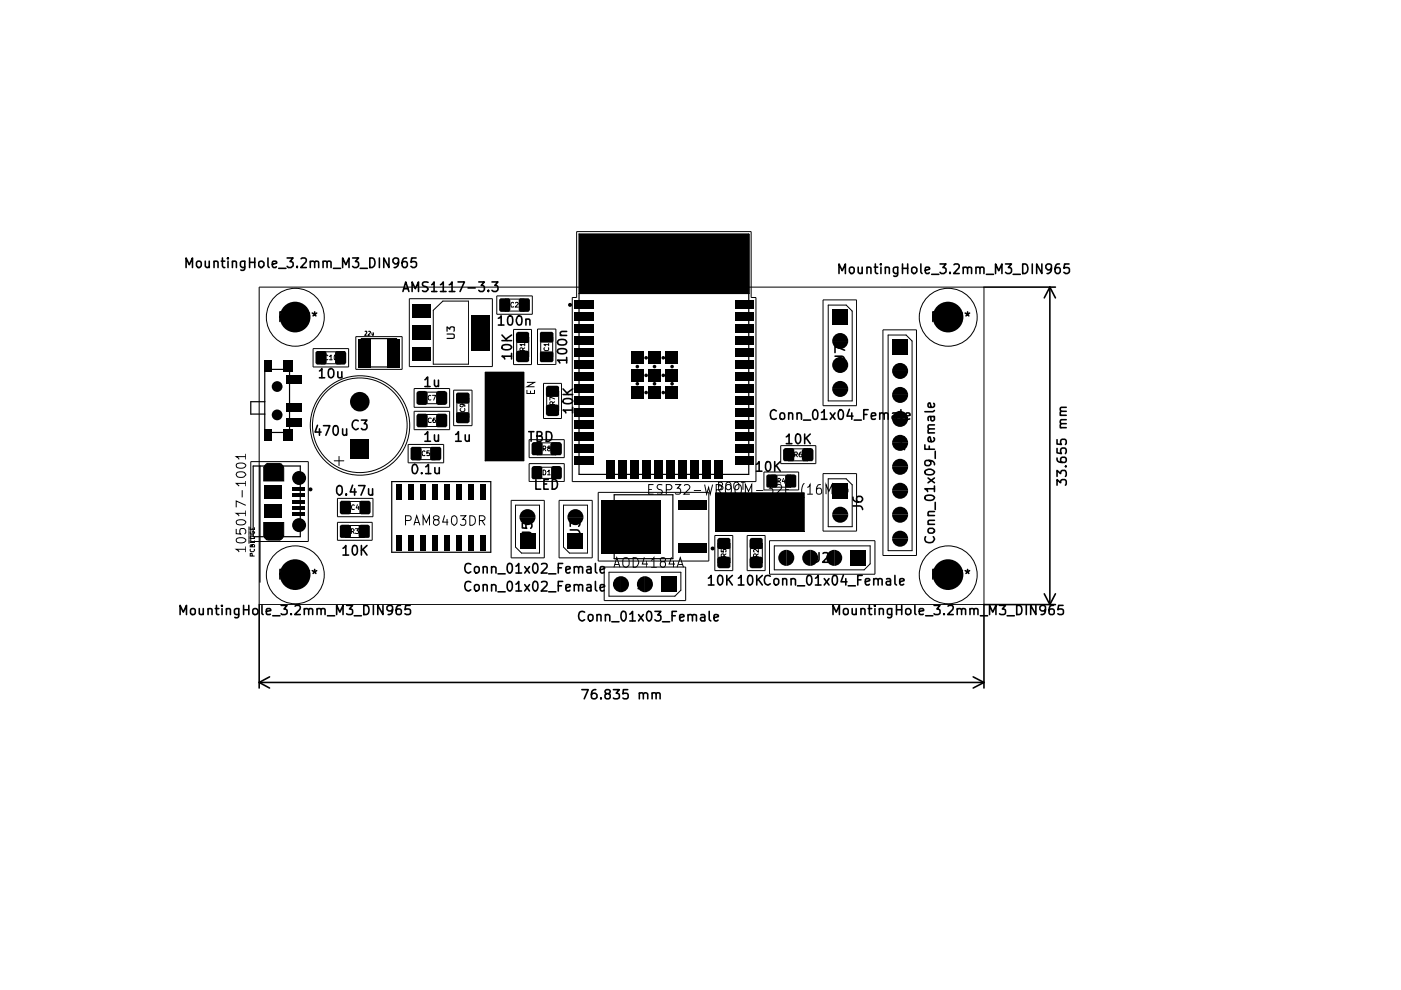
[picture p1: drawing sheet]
<svg xmlns="http://www.w3.org/2000/svg" width="297mm" height="210mm" viewBox="0 0 297 210" stroke-linecap="round" stroke-linejoin="round" font-family="sans-serif">
<g fill="none" stroke="#000" stroke-width=".21">
<path d="M122.3 49.1h37v14h1v39h-39v-39h1zM122.8 49.7h36v12.6h-36zM132 58.4l.9-2.8 .9 2.8M132.2 57.6h1.4M136.4 55.6v2.8l-1.7-2.8v2.8M137.3 55.6h1.6M138.1 55.6v2.8M139.8 56.9h1M141.2 55.6h-1.4v2.8h1.4M144 55.6v2.8l-1.6-2.8v2.8M146.9 55.6v2.8l-1.6-2.8v2.8M147.9 58.4l.9-2.8 .9 2.8"/>
<path d="M148.1 57.6h1.3M54.9 60.9h153.7v67.3h-153.7zM66.4 73.9h7.5v3.9h-7.5zM68.2 74.6h3.9v2.5h-3.9zM69.5 75.4l-.3-.1-.4 .4 .3 .6 .4-.1M69.8 75.6l.4-.3v1M69.8 76.3h.6M71 75.3l.4 .2-.1 .8h-.3l-.1-.2v-.6zM75.4 71.4h9.9v6.9h-9.9zM77.3 70.3h.5v.3l-.5 .5h.5M78.1 70.3h.4v.3l-.5 .5h.5M78.9 70.5l.1 .6 .2-.1"/>
<path d="M79.2 70.5v.6M86.8 63.3h17.6v14.4h-17.6zM91.9 65.8l2-2h5.4v13.4h-7.4zM102.9 78.9h8.2v18.8h-8.2zM105.3 62.7h7.6v3.9h-7.6zM107.1 63.4h4v2.6h-4zM108.9 64.3v-.1a.52 .52 0 0 0-.6 .3 .52 .52 0 0 0 .2 .6l.4-.1M108.9 69.8h3.8v7.5h-3.8zM109.3 64.3l.3-.2 .3 .3-.7 .7h.7M109.6 71.5h2.5v4.1h-2.5zM110.8 74.3v-.4l-.1-.2-.5 .2v.4h1.1M111.3 73.1h-1.1l.4 .2"/>
<path d="M111.3 73.7l-.5 .4M111.3 72.8v.5M114 69.8h3.9v7.5h-3.9zM114.6 71.5h2.6v4.1h-2.6zM115.5 73.7l-.2 .3 .3 .3h.6v-.6M116.3 73.1h-1l.4 .2M116.3 72.8v.5M174.5 63.6h7.1v22.4h-7.1zM175.6 64.7h3.8l1.3 1.3v19h-5.1zM187.2 69.9h7.1v47.9h-7.1zM188.3 71h3.8l1.3 1.3v44.5h-5.1zM50.2 98.4a1.29 1.29 0 0 1 1.9 .4 1.23 1.23 0 0 1-2 0z"/>
<path d="M52.1 96.8h-2l.5 .4 .1 .2M52.1 96.2v1.2M53.2 97.9h12.2v16.9h-12.2zM56.1 98.8l.6-.5h2.9l.6 .9v2.8h-4.3v-2.9zM70.9 97.7h2M71.9 96.8v1.9M86.5 94.2h7.6v3.9h-7.6zM87.8 82.4h7.5v4h-7.5zM87.8 87.2h7.5v3.9h-7.5zM88.3 94.9h4v2.6h-4zM89.6 83.1h4v2.5h-4zM89.6 87.9h4v2.5h-4z"/>
<path d="M90.1 95.8v-.1a.52 .52 0 0 0-.6 .3 .52 .52 0 0 0 .2 .6l.4-.1M91 95.6h-.5v.5l.5-.1 .1 .2-.1 .4-.5-.1M91.4 83.9a.45 .45 0 0 0-.6 .4 .45 .45 0 0 0 .6 .5M91.4 88.7l-.4-.1-.2 .5v.4h.6M91.7 83.8h.7l-.5 1M92.3 88.6h-.4l-.1 .5 .1 .5h.4l.1-.4-.2-.2-.4 .2M96.2 82.7h3.9v7.6h-3.9zM96.9 84.5h2.5v4h-2.5zM97.7 86.6a.42 .42 0 0 0 0 .6 .42 .42 0 0 0 .6 0l.3-.2-.1-.4M98 85.7l.2 .2v.2l-.2 .2-.4-.1-.1-.3 .3-.2 .8 .2v.3M103.5 82.3h7v11.9h-7zM111.7 82.7v.7h1.6v-.7"/>
<path d="M111.7 81.1h1.6l-1.6 .9h1.6M112.2 98.3h7.4v3.8h-7.4zM112.2 93.2h7.4v3.8h-7.4zM112.5 82.8v.6M113.9 93.9h4v2.5h-4zM113.9 99.1h4v1.7l-.6 .6h-3.4zM115.1 95.2l.6-.1v-.3l-.1-.2h-.5v1M115.1 99.7a.59 .59 0 0 1 .6 .3 .59 .59 0 0 1-.1 .7h-.5zM115.2 81.3h3.8v7.4h-3.8zM115.4 95.2l.3 .4M115.9 83h2.5v4h-2.5zM116.1 100l.3-.3v1"/>
<path d="M116.3 95l-.2-.2 .4-.2 .2 .3-.6 .3 .1 .4 .5-.1v-.3l-.2-.2M117.2 85.8v-.5l-.2-.1-.4 .1v.5h1M117.6 84.6l-1-.4v.6M117.6 85.2l-.4 .3M165.5 94.5h7.5v3.8h-7.5zM167.2 95.2h4v2.5h-4zM168.5 96.4h.5l.1-.3-.2-.3h-.4v1.1M168.7 96.4l.4 .5M169.9 95.8l-.4 .3-.1 .6 .2 .2 .4-.1-.1-.5h-.3l-.2 .1M50.1 112.1v1.1h.9l-.2-.3 .1-.7 .3-.1h.7l.2 .4v.4l-.2 .3M50.2 114.3l.6-.3a.96 .96 0 0 1 1.3 .7 1.38 1.38 0 0 1-2 0zM50.2 110.4a1.29 1.29 0 0 1 1.9 .4 1.23 1.23 0 0 1-2 0z"/>
<path d="M50.2 100.2l.6-.2a.89 .89 0 0 1 1.3 .7 1.14 1.14 0 0 1-1.1 .6 1.14 1.14 0 0 1-.9-.8zM51.4 103.9v1.6M52.1 116.5h-2l.5 .3 .1 .3M52.1 108.8h-2l.5 .4 .1 .2M52.1 107.1l-2-.9v1.4M52.1 102.5h-2l.6 .6M52.1 102v1.1M52.1 108.2v1.2M52.1 115.9v1.2M52.8 111.6v3.7M53 114.6v.4h1v-.4M53 113.8l.2-.1h.5l.3 .2v.3h-1z"/>
<path d="M53 112.7v.4l.2 .1h.5l.3-.2-.1-.3h-.3v.2M53 111.8v.5h1v-.5M53.1 116.4l-.1 .4 .2 .2h.5l.3-.4-.1-.2M53.5 117.9v-.5h-.5v.5h1M53.5 115.7l.1-.3 .4 .2v.4h-1v-.4l.4-.1 .1 .5M53.5 112v.3M53.5 114.8v.2M55.9 110.8h4.3v2.8a1.08 1.08 0 0 1-.9 .8l-2.5 .1-.7-.5-.2-.4zM71.5 105.7h7.6v3.9h-7.6zM71.5 110.7h7.4v3.9h-7.4zM73.2 111.4h4v2.6h-4zM73.3 106.3h4v2.6h-4z"/>
<path d="M74.5 112.7h.3l.3-.3-.3-.3h-.3v1M74.8 112.7l.3 .4M75.1 107.2v-.1a.52 .52 0 0 0-.6 .3 .52 .52 0 0 0 .2 .6l.4-.1M75.4 112.1h.6l-.3 .4h.2l.1 .2-.1 .4-.5-.1M75.8 107l-.3 .7h.6M76 107.4v.6M86 110.4l1-.1 .2-.3-.1-.5-.4-.2h-.7v2.1M87.8 111.4l.5-2.1 .7 2.1M87.9 110.8h1M89.7 111.4v-2.1l.7 1.5 .7-1.5v2.1M92.3 110.2l-.4-.3 .1-.4a.64 .64 0 0 1 .6-.2 .64 .64 0 0 1 .5 .6l-.4 .3a.61 .61 0 0 0-.8 .5 .61 .61 0 0 0 .7 .7 .61 .61 0 0 0 .5-.8l-.1-.2-.3-.2M94.3 109.3l-.4 1.4h1.1"/>
<path d="M94.8 110v1.4M95.9 109.5l.3-.2a1.08 1.08 0 0 1 .7 1.1 1.08 1.08 0 0 1-.7 1l-.1-.2a1.37 1.37 0 0 1-.2-1.7zM97.6 109.3h1.2l-.7 .8 .6 .2v.8l-.3 .3h-.6l-.2-.3M99.6 109.3a1.05 1.05 0 0 1 1.2 .8 1.05 1.05 0 0 1-.7 1.3h-.5zM101.6 110.4l1-.1 .2-.3v-.3l-.4-.4h-.8v2.1M102.2 110.4l.6 1M108.4 106.1h7v12.2h-7zM109.3 107.1h5.1v10.2h-3.8l-1.3-1.3zM116.1 100.7h.6M118.5 106.1h7.1v12.2h-7.1zM119.5 107.1h5v10.2h-3.8l-1.2-1.3zM126.8 104.4h23.5v14.6h-23.5z"/>
<path d="M130.3 119.7h1M132.1 118.5a.71 .71 0 0 1 .8-.3 .71 .71 0 0 1 .5 .7v.7a.68 .68 0 0 1-.7 .7 .68 .68 0 0 1-.7-.7zM134.2 118.2h.5a1.05 1.05 0 0 1 .7 1.3 1.05 1.05 0 0 1-1.2 .8zM136.6 118.2l-.4 1.4h1.2M137.1 118.9v1.4M137.5 103.8h.7M138 118.8l.6-.6v2.1M138.6 102.7h-1.1v2.1h1.1M140.3 119.1l-.3-.4 .1-.3 .2-.2 .6 .1 .2 .3-.1 .3-.9 .4a.72 .72 0 0 0 .2 1h.5a.67 .67 0 0 0 0-1.2M140.4 102.8l-.7-.1-.4 .6a.95 .95 0 0 0 1 .6l.1 .3-.1 .5h-1M141.3 103.8h.9a.55 .55 0 0 0 .3-.6 .55 .55 0 0 0-.5-.5h-.7v2.1M142.4 118.2l-.5 1.4h1.2"/>
<path d="M142.8 118.9v1.4M143.1 102.7h1.2l-.7 .8h.4a.73 .73 0 0 1 0 1.3h-.6l-.3-.2M143.8 119.7h.9M145.1 103l.1-.2a.73 .73 0 0 1 1.1 .4l-.1 .4-1.2 1.2h1.3M147.1 104h1.5M149.4 102.7l.4 2.1 .4-1.5 .4 1.5 .5-2.1M151.6 113.5h3.8v7.5h-3.8zM151.7 104.5h18.8v8.2h-18.8zM151.8 103.8h1a.55 .55 0 0 0 .2-.6 .55 .55 0 0 0-.4-.5h-.8v2.1M152.2 115.2h2.6v4.1h-2.6zM152.4 103l.6-.1 .2-.2-.1-.3-.2-.2h-.5v1.6h.6l.2-.1 .1-.4-.4-.3M152.4 103.8l.6 1"/>
<path d="M152.9 116.5v.5h.5v-.5l.5 .1-.1 .4M153.5 118v-.4l-.4-.2-.2 .2v.4h1M153.9 117.4l-.4 .4M154 102.5a.55 .55 0 0 1 .6-.3 .55 .55 0 0 1 .4 .5v.6a.55 .55 0 0 1-.6 .6 .55 .55 0 0 1-.5-.6zM154.1 102.8h.7a1.42 1.42 0 0 1-.2 2l-.5-.1a1.64 1.64 0 0 1 0-1.9zM155.1 105.2h12v6.9h-12zM155.9 103.1a.67 .67 0 0 1 .8-.4 .67 .67 0 0 1 .5 .7l-.1 1.1a.71 .71 0 0 1-.8 .3 .71 .71 0 0 1-.5-.7zM155.9 102.2a.6 .6 0 0 1 .8 .5v.6a.6 .6 0 0 1-.8 .5 1.04 1.04 0 0 1 0-1.6zM157.1 102.2h.9M157.5 102.2v1.6M158 104.8v-2.1l.7 1.5 .7-1.5v2.1M158.4 113.5h3.8v7.5h-3.8z"/>
<path d="M159.1 115.2h2.5v4.1h-2.5zM160.3 104h1.5M160.4 118v-.4l-.5-.2-.1 .2v.4h1M160.8 116.5v.6l-.6-.6-.4 .2v.2l.1 .1M160.8 117.4l-.4 .4M162 100.1h7.3v3.8h-7.3zM162.6 102.7h1.3l-.7 .8h.2a.73 .73 0 0 1 .4 1.1 .97 .97 0 0 1-1.2 0M163.2 114.6h22.3v7.2h-22.3zM163.7 100.8h3.9v2.5h-3.9zM164.2 115.7h20.3v3.8l-1.3 1.3h-19zM164.6 103l.3-.3h.5l.3 .6-1.2 1.5h1.2M164.9 102h.4l.2-.2-.2-.4h-.4v1"/>
<path d="M165.2 102l.3 .4M166.1 101.4l-.2 .7h.6M166.4 101.8v.6M166.6 103.8h.7M167.6 102.7h-1v2.1h1M167.9 104.9h1.6M170.6 102.5a2.24 2.24 0 0 0 0 3M171.2 103.3l.4-.2 .1-.4v2.1M171.2 104.8h1.1M174 102.7a.74 .74 0 0 0-.9 .9l.1 1 .2 .2 .6-.1a.8 .8 0 0 0-.1-1.2l-.6 .1-.2 .3M174.5 100.4h7.1v12.2h-7.1zM175.1 104.8v-2.1l.6 1.5 .7-1.5v2.1"/>
<path d="M175.6 101.5h3.8l1.3 1.3v8.9h-5.1zM177.3 103.8h.7l.3-.2 .1-.3-.1-.5-1-.1v2.1h.8a.54 .54 0 0 0 .4-.4 .54 .54 0 0 0-.1-.6h-.4M179.2 102.5a2.24 2.24 0 0 1 0 3M128.1 120.2h17.3v7.1h-17.3zM129.1 121.3h15.3v3.8l-1.3 1.3h-14zM130.2 120.3l.6-2.1 .6 2.1M138 120.3h1.2M143.6 120.3l.6-2.1 .7 2.1"/>
<circle cx="62.6" cy="67.3" r="6.1"/>
<circle cx="201" cy="67.3" r="6.1"/>
<circle cx="76.3" cy="90.2" r="10"/>
<circle cx="76.3" cy="90.2" r="10.5"/>
<circle cx="62.6" cy="121.9" r="6.1"/>
<circle cx="201" cy="121.9" r="6.1"/>
</g>
<g fill="none" stroke="#000" stroke-width=".34">
<path d="M39.5 56.7v-2l.6 1.4 .7-1.4v2M41.7 55.5l.6-.1 .4 .3v.6l-.4 .4h-.3l-.3-.4zM43.5 55.4l.1 1.2 .5 .1 .3-.2M44.4 55.4v1.3M45.4 55.5h.1a.52 .52 0 0 1 .7 .1v1.1M45.4 55.4v1.3M46.9 55.4h.8M47.2 54.7v1.7l.2 .3h.3M48.3 54.7l-.1 .1 .1 .1v-.2v.2M48.3 55.4v1.3M49.3 55.5l.2-.1 .5 .1 .1 1.2M49.3 55.4v1.3"/>
<path d="M51.9 55.4v1.6l-.3 .3-.5-.1M51.9 55.5h-.8l-.1 .2v.6a.58 .58 0 0 0 .9 .3M52.9 54.7v2M52.9 55.6h1.1M54 54.7v2M54.9 55.5h.1a.65 .65 0 0 1 1 .2v.6l-.5 .4h-.2l-.4-.4zM56.8 54.7v1.7l.3 .3M57.7 56l1-.2-.1-.3-.6-.1-.3 .2 .1 1 .2 .1h.4l.2-.1M59.1 56.9h1.5M60.9 54.7h1.2l-.6 .8 .6 .1v.7a1.03 1.03 0 0 1-1 .4l-.2-.2M63 56.5v.2M63.8 54.9l.3-.2h.5l.3 .2v.4l-1.1 1.4h1.1"/>
<path d="M65.8 55.5l.6-.1 .3 .2v1.1M65.8 55.4v1.3M66.7 55.6a.46 .46 0 0 1 .4-.3 .46 .46 0 0 1 .5 .3v1.1M68.5 55.5l.2-.1 .6 .1v1.2M68.5 55.4v1.3M69.3 55.6l.3-.2 .5 .1 .1 1.2M70.7 56.9h1.5M72.6 56.7v-2l.7 1.4 .7-1.4v2M74.8 54.7h1.2l-.6 .8a.52 .52 0 0 1 .6 .3v.5l-.4 .4h-.5l-.3-.2M76.4 56.9h1.5M78.4 54.7h.5a1.07 1.07 0 0 1 .6 1.2 1.07 1.07 0 0 1-1.1 .8zM80.4 54.7v2"/>
<path d="M82.5 54.7v2l-1.1-2v2M84.5 55.5a.67 .67 0 0 1-.8 .5l-.4-.5v-.5a.67 .67 0 0 1 1.2 0v.8a.87 .87 0 0 1-.9 .9M86.2 54.7h-.3a1.31 1.31 0 0 0-.6 1.8l.3 .2h.4l.4-.4v-.5l-.4-.3h-.4l-.3 .3M88.2 54.7h-.9l-.2 .9a.77 .77 0 0 1 1.2 .2v.5l-.4 .4h-.4l-.4-.2M90.8 59.9a.86 .86 0 0 0-1.2 .2 .46 .46 0 0 0 .4 .6l.5 .2 .3 .5-.5 .4h-.5l-.2-.2M97.1 59.8h1.4l-1 2M101.5 59.8h1.2l-.7 .7 .6 .2v.9l-.2 .2h-.6l-.3-.2M104.3 59.8h1.3l-.7 .7a.52 .52 0 0 1 .7 .4v.5l-.4 .4h-.6l-.3-.2M177.9 58v-2l.7 1.4 .6-1.4v2M180.3 56.7l.5-.1 .3 .4v.6l-.3 .4h-.4l-.3-.4v-.6zM181.9 56.6l.1 1.2 .5 .2 .3-.3M182.8 56.6v1.4"/>
<path d="M183.8 56.8l.1-.1a.52 .52 0 0 1 .8 .2v1.1M183.8 56.6v1.4M185.3 56.6h.8M185.6 56v1.7l.2 .3h.3M186.8 56h-.2l.2 .1v-.1v.1M186.8 56.6v1.4M187.7 56.8l.3-.2 .5 .1 .1 1.3M187.7 56.6v1.4M190.3 56.6v1.7l-.3 .3-.5-.1M190.3 56.7h-.7l-.2 .3v.6a.58 .58 0 0 0 .9 .2M191.3 56v2M191.3 56.9h1.1"/>
<path d="M192.4 56v2M193.5 56.7a.65 .65 0 0 1 .9 .3v.6l-.4 .4h-.3l-.4-.4v-.6zM195.2 56v1.7l.3 .3M196.2 57.3l.9-.2-.1-.4-.6-.1-.2 .3 .1 .9 .1 .2h.4l.2-.2M197.5 58.2h1.6M199.3 56h1.3l-.7 .7 .6 .2 .1 .7a1.03 1.03 0 0 1-1 .4l-.3-.3M201.4 57.7v.3M202.3 56.1l.2-.1h.5l.3 .1 .1 .5-1.2 1.4h1.2M204.2 56.8l.6-.2 .3 .3v1.1M204.2 56.6v1.4M205.1 56.9a.46 .46 0 0 1 .5-.3 .46 .46 0 0 1 .4 .3v1.1M206.9 56.8l.3-.2 .5 .1 .1 1.3"/>
<path d="M206.9 56.6v1.4M207.8 56.9l.2-.3 .5 .1 .1 1.3M209.1 58.2h1.6M211.1 58v-2l.7 1.4 .6-1.4v2M213.2 56h1.3l-.7 .7a.52 .52 0 0 1 .7 .4v.5l-.5 .4h-.5l-.3-.3M214.8 58.2h1.5M216.8 56h.5a1.07 1.07 0 0 1 .6 1.2 1.07 1.07 0 0 1-1.1 .8zM218.9 56v2M220.9 56v2l-1.1-2v2M222.9 56.8a.67 .67 0 0 1-.7 .4l-.5-.4v-.5a.67 .67 0 0 1 1.2 0v.8a.87 .87 0 0 1-.9 .9M224.6 56h-.3a1.31 1.31 0 0 0-.5 1.7l.2 .3h.5l.3-.4v-.5l-.3-.4h-.5l-.3 .4M226.7 56h-1l-.1 .9a.77 .77 0 0 1 1.1 .2v.5l-.4 .4h-.4l-.3-.3"/>
<path d="M59.4 67.1h.9l.2-.3-.1-.5-.3-.2h-.7v2.1M59.9 67.1l.6 1.1M61.4 67.1h.6M62.3 66.1h-.9v2.1h.9M63.2 67.1h.6M64.1 66.1h-.9v2.1M64.7 66.4l.5 .2 .4-.2M64.9 67l.3-.4 .2 .4M65.2 66.1v.5M66.2 66.4l.5 .2 .4-.2M66.4 67l.3-.4 .3 .4M66.7 66.1v.5"/>
<path d="M67.7 78.7l.5-.6v2M69.8 78.3l.3-.2a1.03 1.03 0 0 1 .7 1 1.03 1.03 0 0 1-.7 1 1.07 1.07 0 0 1-.4-1.6zM71.6 78.8l.1 1.2 .5 .1 .3-.2M72.5 78.8v1.3M85.4 61.8l.6-2 .7 2M85.6 61.2h.9M87.4 61.8v-2l.7 1.4 .6-1.4v2M91.5 60.4l.5-.6v2M91.5 61.8h1.1M93.4 60.4l.6-.6v2M93.4 61.8h1.2M95.2 60.4l.3-.1 .3-.5v2"/>
<path d="M95.2 61.8h1.2M99.2 61h1.6M103.5 61.6v.2M105.7 67.5l.6-.5v1.9M105.7 68.9h1.1M106.4 72.2h2.1M106.4 71l1.1 1.2M106.5 73.3l.7-.2a.96 .96 0 0 1 1.3 .6 1.38 1.38 0 0 1-2.1 0zM107.9 67.1l.4-.1a1.3 1.3 0 0 1 0 1.9l-.4-.1-.2-.2-.1-.9zM108.5 75.5h-2.1l.5 .4 .1 .2M108.5 74.9v1.2M108.5 71l-1.2 .9"/>
<path d="M109.8 67.1h.6l.3 .6-.1 .9-.4 .3a1.07 1.07 0 0 1-.4-1.8zM111.5 67.8l.3-.2 .5 .1 .1 1.2M111.5 67.6v1.3M118.3 74.2a1.4 1.4 0 0 1 1.8 .1v.3a1.3 1.3 0 0 1-1.9 0zM118.3 72.3a1.11 1.11 0 0 1 1.8 .3 1.07 1.07 0 0 1-1.6 .5l-.3-.5zM118.8 71.1h1.3M120.1 76.4h-1.9l.5 .6M120.1 70.3l-1.1 .1-.2 .1v.4l.2 .2M120.1 75.8v1.2M177 75.5h1.5a.74 .74 0 0 1 .6 .8M179.1 74.3l-2.1-.9v1.4M197.8 67.1h.9l.2-.3-.1-.5-.3-.2h-.7v2.1"/>
<path d="M198.3 67.1l.6 1.1M199.8 67.1h.6M200.7 66.1h-.9v2.1h.9M201.6 67.1h.7M202.5 66.1h-.9v2.1M203.1 66.4l.5 .2 .4-.2M203.3 67l.3-.4 .3 .4M203.6 66.1v.5M204.6 66.4l.5 .2 .5-.2M204.8 67l.3-.4 .3 .4M205.1 66.1v.5M208.6 60.9h15.2"/>
<path d="M222.6 60.9v67.3M222.6 60.9l1.2 2.3M222.6 60.9l-1.2 2.3M67.3 90.2l-.5 1.4h1.3M67.7 90.9v1.4M67.7 80.1h1.1M68.6 90.3h1.3l-.8 2M70.8 90.4l.5-.1a1.26 1.26 0 0 1-.2 2l-.3-.3-.2-.5zM72.6 90.9l.1 1.2 .5 .2 .3-.3M73.5 90.9v1.4M75.9 89.2a.82 .82 0 0 0-.9 0 .82 .82 0 0 0-.3 1 1 1 0 0 0 .8 .9l.4-.3M76.6 89.1h1.2l-.6 .7 .4 .1 .2 .3-.1 .6-.2 .3h-.6l-.3-.3"/>
<path d="M87.5 98.6l.4-.1a1.03 1.03 0 0 1 .7 .9 1.03 1.03 0 0 1-.7 1l-.4-.2-.1-.5zM90.1 92.1l.6-.6v2.1M90.1 80.5l.6-.6v2.1M90.1 93.6h1.2M90.1 82h1.1M90.3 99l.5-.5v1.9M92.1 92.2l.1 1.2 .2 .2h.3l.3-.3M92.1 80.6l.1 1.2 .4 .2 .4-.3M92.2 99.1v1.1l.3 .2 .6-.2M93 80.6v1.4M93 92.2v1.4M93.1 99.1v1.3"/>
<path d="M96.6 92.1l.3-.1 .3-.5v2.1M96.6 93.6h1.2M98.6 92.2l.1 1.2 .2 .2h.3l.3-.3M99.5 92.2v1.4M112.1 91.5h1.1M112.6 91.5v2.1M113.9 92.5l.8-.1 .2-.3-.1-.4-.2-.2h-.7v2.1h.7a.63 .63 0 0 0 .2-1.1h-.2M115.8 91.5a1.05 1.05 0 0 1 1.2 .8 1.05 1.05 0 0 1-.7 1.3h-.5zM119.4 83.7h2M119.4 82.5l1.1 1.2M119.5 84.8l.6-.3a.96 .96 0 0 1 1.3 .7 1.38 1.38 0 0 1-2 0zM121.4 87h-2l.5 .3 .1 .2"/>
<path d="M121.4 86.4v1.1M121.4 82.5l-1.2 .8M160.4 98.5l.6-.6v2M160.4 99.9h1.1M162.5 98l.2-.1 .5 .1a1.24 1.24 0 0 1-.5 1.9 1.53 1.53 0 0 1-.2-1.9zM164.3 97.9v2M164.6 87.1a.81 .81 0 0 0-1 0 .81 .81 0 0 0-.3 1 .76 .76 0 0 0 .4 .7 .76 .76 0 0 0 .9-.1M164.6 98.7l.8 1.2M165.4 97.9l-1.1 1.1M165.5 87.6h.7l.2 .4v.6a.55 .55 0 0 1-.5 .3 .55 .55 0 0 1-.5-.3v-.6zM166.7 92.6l.6-.6v2.1M166.7 94.1h1.2"/>
<path d="M167.2 87.8l.3-.3 .5 .1 .1 1.3M167.2 87.5v1.4M168.8 92.2l.3-.2 .4 .1a1.24 1.24 0 0 1-.4 2 1.53 1.53 0 0 1-.3-1.9zM169 87.8a.52 .52 0 0 1 .8-.2l.1 .3v1M169 87.5v1.4M170.3 89.1h1.6M170.6 92v2.1M170.9 92.9l.9 1.2M171.8 92l-1.2 1.1M172.7 86.9a1.1 1.1 0 0 1 .6 1.7l-.2 .2-.4 .1a1.38 1.38 0 0 1 0-2zM174.2 87.5l.4-.3 .2-.3v2M174.2 88.9h1.1"/>
<path d="M176 87.5l1 1.4M177 87.5l-1 1.4M178.1 86.9a1.1 1.1 0 0 1 .6 1.7l-.1 .2-.5 .1a1.38 1.38 0 0 1 0-2zM180.1 86.8l-.5 1.4h1.2M180.6 87.5v1.4M181.1 89.1h1.5M183.1 87.9h.7M184.1 86.9h-1v2M184.7 88.2l1-.1-.1-.5-.6-.1-.3 .4 .1 .9h.8M186.5 87.8a.52 .52 0 0 1 .8-.2l.2 .3v1M186.5 87.5v1.4M187.5 87.9v-.3a.48 .48 0 0 1 .8 .3v1"/>
<path d="M189.2 87.6h.8l.1 1.3M189.7 94.6h1.5a.74 .74 0 0 1 .6 .7M190.1 88.1h-.7l-.3 .3v.2l.3 .3 .7-.1M190.4 92.7h1.4M191 86.9v1.7l.3 .3M191.1 92.5v1.2l-1.4-.5M192 88.2l1-.1-.1-.5-.6-.1-.3 .4 .1 .9h.8M196.1 94.3v.9h2M196.2 99.8l.1-.1a1.17 1.17 0 0 1 1.8 .5 1.23 1.23 0 0 1-2 0zM196.8 91.8h1.3M196.9 97.6l.5 .4v.4l-.5 .3h-.5l-.2-.1-.1-.6 .2-.3a1.37 1.37 0 0 1 1.8 .5v.4M197 94.6v.6"/>
<path d="M197.2 88.3l.2 .2v.5a.36 .36 0 0 0 .6 .2l.1-.2v-.5l-.1-.2M198 92.8l.1 .2-.1 .6h-1a.6 .6 0 0 1 0-1h.2l.2 1M198 85.5l.1 .2v.4l-.3 .3-1-.1v-.8l.4-.1 .2 1M198.1 90.9h-1.1a.52 .52 0 0 0-.1 .9M198.1 90.1l-1.3 .1v.5l.2 .2M198.1 88.3l-1.3 .1v.8M198.1 87l-.3 .3h-1.7M198.3 95.7v1.5M224.1 97.1a.67 .67 0 0 0 .4 .9h1.4l.2-.3-.2-.7-.7-.1-.2 .2-.1 .6 .3 .3M224.1 95.1v.9l.9 .2a.77 .77 0 0 1 .2-1.2l.7 .1a.87 .87 0 0 1 0 1.1M224.1 93.2v.9l.9 .1-.1-.2 .1-.7 .2-.2 .7 .1 .2 .3v.5l-.2 .2M224.8 90.7h1.3"/>
<path d="M224.8 88.1h1.3M225.9 98.9h.2M226.1 89.8h-1.1a.52 .52 0 0 0 0 .9M226.1 89h-1.1a.47 .47 0 0 0-.2 .4 .47 .47 0 0 0 .2 .4M226.1 87.2l-1.2 .1-.1 .5 .2 .3M226.1 86.4h-1.1a.46 .46 0 0 0-.2 .4 .46 .46 0 0 0 .2 .4M71.5 103.3l.6-.3a1.07 1.07 0 0 1 .4 1.6l-.6 .4a1.39 1.39 0 0 1-.4-1.7zM72.7 116.2l.6-.5v2M72.7 117.7h1.2M73.4 104.7v.3M74.8 102.9l-.5 1.4h1.2M74.8 115.8l.3-.1h.4a1.24 1.24 0 0 1-.4 2 1.53 1.53 0 0 1-.3-1.9z"/>
<path d="M75.2 103.6v1.4M76 103h1.4l-.9 2M76.6 115.7v2M77 116.5l.8 1.2M77.8 115.7l-1.2 1.1M78.1 103.6l.1 1.2 .5 .2 .3-.3M79 103.6v1.4M89.4 100.2v.2M90.3 100.4h1.1M99.8 119.6a.81 .81 0 0 0-1 0 .81 .81 0 0 0-.2 1 .85 .85 0 0 0 .8 .9l.4-.3M107.7 119.6l.5-.1a1.38 1.38 0 0 1 0 2 1.1 1.1 0 0 1-.6-1.7zM110.7 112.9h1.5a.74 .74 0 0 1 .6 .7"/>
<path d="M110.7 110.9v1l1 .1-.2-.3 .1-.7 .2-.2 .7 .1 .3 .4v.4l-.3 .3M113.1 119.6l.5-.1a1.38 1.38 0 0 1 0 2 1.1 1.1 0 0 1-.6-1.7zM113.6 101.7v2h1M114.8 119.6l.8-.1a.51 .51 0 0 1 .4 .3 .51 .51 0 0 1-.1 .5l-1.2 1.2h1.3M115.3 102.6h.6M116.2 101.7h-.9v2h.9M117.1 101.7h.5a1.07 1.07 0 0 1 .6 1.2 1.07 1.07 0 0 1-1.1 .8zM119.3 119.5h-.9v2M120.9 112.4h1.4a.74 .74 0 0 1 .6 .7M120.9 111.6v-1.3l.8 .7a.52 .52 0 0 1 .3-.7h.5l.4 .4v.6l-.2 .3M126.2 119.5v1.7l.4 .3M173.7 117.2v1.4a.74 .74 0 0 1-.8 .6"/>
<path d="M174.5 117.3l.3-.1h.5l.4 .3v.3l-1.3 1.4h1.3M180.8 107.3h1.5a.74 .74 0 0 1 .6 .7M180.8 105.4a.83 .83 0 0 0 .9 1l.9-.1a.61 .61 0 0 0 .3-.6 .61 .61 0 0 0-.4-.5l-.7 .1a.72 .72 0 0 0 .1 1.1M196.2 105.2a1.29 1.29 0 0 1 1.9 .4 1.23 1.23 0 0 1-2 0zM196.3 113.8a.82 .82 0 0 0 0 1 .82 .82 0 0 0 .9 .3l.6-.2 .3-.5-.2-.6M196.8 111.2h1.3M196.8 109.3h1.3M196.8 101.3l1.3 1.1M196.9 112.1l.8-.1 .4 .4v.3l-.4 .3h-.6l-.3-.3zM198.1 110.3h-1.1a.49 .49 0 0 0-.1 .9M198.1 108.5h-1.1a.52 .52 0 0 0-.1 .8M198.1 103.6h-2l.5 .4 .1 .2"/>
<path d="M198.1 103v1.2M198.1 101.3l-1.3 1.1M198.3 106.5v1.5M224.1 102.9v-1.2l.8 .7 .1-.6h.9l.2 .2v.6l-.2 .3M224.1 101v-1.3l.8 .7 .1-.6h.9l.2 .4v.6l-.2 .2M38.2 130.3v-1.9l.7 1.4 .6-1.4v1.9M40.5 129.2l.2-.2 .6 .2 .1 .8-.2 .2-.5 .1-.2-.2zM42.2 129v1a.52 .52 0 0 0 .9 .1M43.1 129v1.3M44.1 129.2l.1-.1a.52 .52 0 0 1 .8 .2v1M44.1 129v1.3M45.6 129h.8"/>
<path d="M45.9 128.4v1.6l.1 .2 .4 .1M47.1 128.4h-.2l.2 .1v-.1v.1M47.1 129v1.3M48 129.2l.3-.2 .5 .1 .1 1.2M48 129v1.3M50.6 129v1.6l-.3 .4-.5-.1M50.6 129.1l-.5-.1-.4 .4v.6l.2 .2h.7M51.6 129.3h1.1M51.6 128.4v1.9M52.7 128.4v1.9M53.7 129.2l.1-.1a.65 .65 0 0 1 .9 .3v.6a.63 .63 0 0 1-1 .1zM54.9 128.2v17.7"/>
<path d="M55.5 128.4v1.6l.3 .3M56.5 129.6l.9-.1-.1-.4-.6-.1-.2 .3 .1 .9h.7M57.8 130.6h1.6M59.4 121.8l.9-.1 .2-.3-.1-.5-.3-.2h-.7v2.1M59.6 128.4h1.3l-.7 .7 .6 .2v.8l-.3 .2h-.6l-.3-.2M59.9 121.8l.6 1M61.4 121.7h.6M61.7 130.1v.2M62.3 120.7h-.9v2.1h.9M62.6 128.5l.2-.1h.5l.3 .1 .1 .4-.1 .3-1.1 1.1h1.2M63.2 121.7h.6M64.1 120.7h-.9v2.1"/>
<path d="M64.5 129.2l.6-.2 .3 .3v1M64.5 129v1.3M64.7 121l.5 .2 .4-.2M64.9 121.6l.3-.4 .2 .4M65.2 120.7v.5M65.4 129.3a.46 .46 0 0 1 .5-.3 .46 .46 0 0 1 .4 .3v1M66.2 121l.5 .2 .4-.2M66.4 121.6l.3-.4 .3 .4M66.7 120.7v.5M67.2 129.2l.3-.2 .5 .1 .1 1.2M67.2 129v1.3M68.1 129.3l.2-.3 .5 .1 .1 1.2"/>
<path d="M69.4 130.6h1.6M71.4 130.3v-1.9l.7 1.4 .6-1.4v1.9M73.5 128.4h1.3l-.7 .7a.52 .52 0 0 1 .7 .4l-.1 .6a.97 .97 0 0 1-1.2 0M75.1 130.6h1.5M77.1 128.4a1.03 1.03 0 0 1 1.2 .6 1.03 1.03 0 0 1-.4 1.2l-.8 .1zM79.2 128.4v1.9M81.2 128.4v1.9l-1.1-1.9v1.9M83.2 129.2l-.1 .3a.72 .72 0 0 1-1.1-.3v-.5a.67 .67 0 0 1 1.2 0v.8a.76 .76 0 0 1-.9 .8M84.9 128.4a.67 .67 0 0 0-.8 .4v1.3l.2 .2 .7-.2 .1-.6-.2-.3-.6-.1-.3 .4M87 128.4h-1l-.1 .9a.77 .77 0 0 1 1.1 .2v.6a.87 .87 0 0 1-1.1 0M99.8 123.4a.81 .81 0 0 0-1 0 .81 .81 0 0 0-.2 1 .85 .85 0 0 0 .8 .9l.4-.2M100.7 124.1l.2-.1a.52 .52 0 0 1 .7 .3l-.1 .8-.6 .2-.3-.4z"/>
<path d="M100.7 120.3l.2-.2a.52 .52 0 0 1 .7 .4l-.1 .7-.6 .3-.3-.4zM102.4 124.1l.3-.1h.5l.1 1.3M102.4 120.3l.3-.2 .5 .1 .1 1.3M102.4 120.1v1.4M102.4 124v1.3M104.2 124.1l.6-.1 .4 .2v1.1M104.2 120.3l.6-.2 .4 .3v1.1M104.2 120.1v1.4M104.2 124v1.3M105.6 121.7h1.5M105.6 125.5h1.5M107.7 123.4l.5-.1a1.38 1.38 0 0 1 0 2 1.1 1.1 0 0 1-.6-1.7z"/>
<path d="M109.4 123.9l.6-.6v2M109.4 120.1l.6-.6v2M109.4 125.3h1.2M109.4 121.5h1.2M111.3 124l1 1.3M111.3 120.1l1 1.4M112.3 124l-1 1.3M112.3 120.1l-1 1.4M113.1 123.4l.5-.1a1.38 1.38 0 0 1 0 2 1.1 1.1 0 0 1-.6-1.7zM114.8 123.4l.8-.1a.51 .51 0 0 1 .4 .3 .51 .51 0 0 1-.1 .5l-1.2 1.2h1.3M116.3 121.7h1.6M116.3 125.5h1.6"/>
<path d="M118.4 124.2h.6M118.4 120.4h.6M119.3 123.3h-.9v2M120 124.6l.9-.2-.1-.4h-.6l-.2 .2 .1 .9 .1 .2h.4l.2-.2M120 120.8l.9-.2-.1-.4-.6-.1-.2 .3 .1 .9 .1 .2h.4l.2-.2M121.8 124.1l.5-.1 .4 .2v1.1M121.8 120.3l.5-.2 .4 .3v1.1M121.8 120.1v1.4M121.8 124v1.3M122.7 124.2a.46 .46 0 0 1 .4-.3 .46 .46 0 0 1 .4 .3v1.1M122.7 120.4a.46 .46 0 0 1 .4-.3 .46 .46 0 0 1 .4 .3v1.1M124 129.8a.81 .81 0 0 0-1.1 0 .81 .81 0 0 0-.2 .9 .85 .85 0 0 0 .8 1l.5-.3"/>
<path d="M124.5 124h.7l.1 1.3M124.5 120.2h.7l.1 1.3M124.9 130.4l.2-.1a.52 .52 0 0 1 .6 .3l-.1 .8-.5 .3-.4-.5v-.6zM125.3 124.4l-.2 .1h-.5a.36 .36 0 0 0-.1 .6l.1 .2h.5l.2-.2M125.3 120.6l-.2 .1h-.5a.36 .36 0 0 0-.1 .6l.1 .2h.5l.2-.2M126.2 123.3v1.7l.4 .3M126.6 130.5l.2-.2 .5 .1 .1 1.3M126.6 130.3v1.4M127.3 124.6l.9-.2v-.2a.6 .6 0 0 0-.9-.2v1.1l.2 .2 .6-.2M127.3 120.8l.9-.2v-.2a.6 .6 0 0 0-.9-.2v1.1l.2 .2 .6-.2M128.4 130.5l.5-.2 .4 .3v1.1M128.4 130.3v1.4"/>
<path d="M129.7 131.8h1.5M131.8 129.8l.5-.2a1.38 1.38 0 0 1 0 2.1 1.1 1.1 0 0 1-.6-1.7zM133.5 130.2l.6-.6v2.1M133.5 131.7h1.2M135.4 130.3l1 1.4M136.1 122.8v1.4a.74 .74 0 0 1-.8 .6M136.4 130.3l-1 1.4M137.2 129.8l.6-.2a1.38 1.38 0 0 1 0 2.1 1.1 1.1 0 0 1-.6-1.7zM137.3 123.6l-.4-.3a.6 .6 0 0 1 .6-.6 .6 .6 0 0 1 .6 .6l-.4 .3a.62 .62 0 0 0-.8 .6 .62 .62 0 0 0 .8 .6l.4-.4a.67 .67 0 0 0-.4-.8M138.9 129.6h1.2l-.7 .8a.52 .52 0 0 1 .7 .3v.5l-.4 .5h-.5l-.3-.3M140.5 131.8h1.5M142.5 130.6h.7"/>
<path d="M143.4 129.6h-.9v2.1M144.1 131l.9-.3-.1-.3-.5-.1-.3 .3 .1 .9 .2 .2h.4l.1-.2M145.9 130.5l.6-.2 .3 .3v1.1M145.9 130.3v1.4M146.8 130.6a.46 .46 0 0 1 .4-.3 .46 .46 0 0 1 .5 .3v1.1M148.6 130.4h.8v1.3M149.4 130.7l-.1 .2h-.5a.36 .36 0 0 0-.2 .6l.2 .2h.5l.1-.2M150.2 122.6l.6-.6v2M150.2 124h1.2M150.4 129.6v1.7l.3 .4M151.4 131l.9-.3v-.1a.6 .6 0 0 0-.8-.2v1.1l.1 .2 .6-.2M152.3 122.2l.3-.2 .4 .1a1.24 1.24 0 0 1-.4 1.9 1.53 1.53 0 0 1-.3-1.8z"/>
<path d="M154.1 122v2M154.4 122.9l.9 1.1M155.3 122l-1.2 1.1M156.5 122.6l.6-.6v2M156.5 124h1.2M158.7 122.2l.2-.2 .4 .1a1.24 1.24 0 0 1-.4 1.9 1.53 1.53 0 0 1-.2-1.8zM160.4 122v2M160.8 122.9l.8 1.1M161.6 122l-1.2 1.1M163.3 122.2a.81 .81 0 0 0-1-.1 .81 .81 0 0 0-.2 1 .85 .85 0 0 0 .8 .9l.4-.2M164.2 122.9l.2-.2a.52 .52 0 0 1 .7 .3l-.1 .8-.6 .2-.3-.4zM165.9 122.9l.3-.2 .5 .1 .1 1.2"/>
<path d="M165.9 122.7v1.3M167.7 122.9l.6-.2 .4 .2v1.1M167.7 122.7v1.3M169.1 124.2h1.5M171.2 122.2l.5-.2a1.38 1.38 0 0 1 0 2 1.1 1.1 0 0 1-.6-1.7zM172.9 122.6l.6-.6v2M172.9 124h1.2M174.8 122.7l1 1.3M175.8 122.7l-1 1.3M176.6 122.2l.5-.2a1.38 1.38 0 0 1 0 2 1.1 1.1 0 0 1-.6-1.7zM176.6 130.3v-1.9l.7 1.4 .7-1.4v1.9M178.8 121.9l-.5 1.5h1.3"/>
<path d="M178.9 129.2l.3-.2 .5 .2 .1 .8-.1 .2-.5 .1-.3-.2zM179.3 122.7v1.3M179.8 124.2h1.6M180.7 129v1a.52 .52 0 0 0 .8 .1M181.5 129v1.3M181.9 122.9h.6M182.5 129.2l.1-.1a.52 .52 0 0 1 .8 .2v1M182.5 129v1.3M182.8 122h-.9v2M183.5 123.4l.9-.3-.1-.3-.6-.1-.2 .2 .1 1 .1 .1h.4l.2-.1M184.1 129h.7M184.3 128.4v1.6l.1 .2 .4 .1"/>
<path d="M185.3 122.9l.5-.2 .4 .2v1.1M185.3 122.7v1.3M185.5 128.4h-.2l.2 .1v-.1v.1M185.5 129v1.3M186.2 122.9a.46 .46 0 0 1 .4-.3 .46 .46 0 0 1 .4 .3v1.1M186.4 129.2l.3-.2 .5 .1 .1 1.2M186.4 129v1.3M188 122.8h.7l.1 1.2M188.8 123.1l-.2 .2h-.5a.36 .36 0 0 0-.1 .6l.1 .1h.5l.2-.1M189.1 129v1.6l-.4 .4-.5-.1M189.1 129.1l-.5-.1-.5 .4v.6l.2 .2h.8M189.7 122v1.7l.4 .3"/>
<path d="M190.1 128.4v1.9M190.1 129.3h1.1M190.8 123.4l.9-.3v-.2a.6 .6 0 0 0-.9-.1v1.1l.2 .1 .6-.1M191.2 128.4v1.9M192.2 129.1a.65 .65 0 0 1 .9 .3v.6a.63 .63 0 0 1-1 .1l-.1-.7zM194 128.4v1.6l.2 .3M194.9 129.6l.9-.1-.1-.4-.5-.1-.3 .3 .1 .9h.7M196.3 130.6h1.5M197.8 121.8l.9-.1 .2-.3-.1-.5-.3-.2h-.7v2.1M198 128.4h1.3l-.7 .7 .6 .2v.8l-.3 .2h-.6l-.3-.2M198.3 121.8l.6 1M199.8 121.7h.6"/>
<path d="M200.2 130.1v.2M200.7 120.7h-.9v2.1h.9M201 128.5l.3-.1h.5l.2 .1 .1 .4-.1 .3-1.1 1.1h1.2M201.6 121.7h.7M202.5 120.7h-.9v2.1M202.9 129.2l.6-.2 .4 .3v1M202.9 129v1.3M203.1 121l.5 .2 .4-.2M203.3 121.6l.3-.4 .3 .4M203.6 120.7v.5M203.9 129.3a.46 .46 0 0 1 .4-.3 .46 .46 0 0 1 .4 .3v1M204.6 121l.5 .2 .5-.2"/>
<path d="M204.8 121.6l.3-.4 .3 .4M205.1 120.7v.5M205.7 129.2l.2-.2 .5 .1 .1 1.2M205.7 129v1.3M206.5 129.3l.3-.3 .5 .1v1.2M207.9 130.6h1.5M209.8 130.3v-1.9l.7 1.4 .7-1.4v1.9M211.9 128.4h1.3l-.7 .7a.52 .52 0 0 1 .7 .4l-.1 .6a.97 .97 0 0 1-1.2 0M213.5 130.6h1.6M215.6 128.4a1.03 1.03 0 0 1 1.1 .6 1.03 1.03 0 0 1-.4 1.2l-.7 .1zM217.6 128.4v1.9M219.6 128.4v1.9l-1.1-1.9v1.9"/>
<path d="M221.4 125.9l1.2 2.3M221.7 129.2l-.2 .3a.72 .72 0 0 1-1-.3v-.5a.67 .67 0 0 1 1.2 0v.8a.76 .76 0 0 1-1 .8M223.4 128.4a.67 .67 0 0 0-.9 .4v1.3l.3 .2 .6-.2 .1-.6-.1-.3-.6-.1-.4 .4M223.8 128.2h-15.2v17.7M223.8 125.9l-1.2 2.3M225.4 128.4h-.9l-.2 .9a.77 .77 0 0 1 1.2 .2l-.1 .6a.87 .87 0 0 1-1.1 0M54.9 144.7h153.7M54.9 144.7l2.2 1.2M57.1 143.5l-2.2 1.2M123.4 146.2h1.3l-.8 2M126.3 146.2a.76 .76 0 0 0-.9 .9v.7l.2 .3a.72 .72 0 0 0 1-.3v-.5a.67 .67 0 0 0-1.2 0M127.4 148v.2"/>
<path d="M128.6 147.1l-.2-.2v-.5l.2-.2 .6 .1 .2 .3-.1 .3-.7 .2-.3 .3v.4l.3 .4h.4l.4-.4v-.4l-.4-.3M130 146.2h1.3l-.7 .8 .6 .2v.8a.97 .97 0 0 1-1.2 0M133.1 146.2h-.9l-.1 1 .2-.2 .7 .1 .2 .2-.1 .7-.3 .2h-.5l-.2-.2M135.6 147.1v-.1a.48 .48 0 0 1 .8 .2v1M135.6 146.9v1.3M136.4 147.2a.54 .54 0 0 1 .9 0v1M138.3 147.1l.2-.2 .5 .1 .1 1.2M138.3 146.9v1.3M139.1 147.2l.3-.3 .5 .1 .1 1.2M206.3 143.5l2.3 1.2M208.6 144.7l-2.3 1.2"/>
</g>
<g fill="#000">
<path d="M122.8 49.7h36v12.6h-36zM56 76.5h1.6v2.4h-1.6zM59.9 76.5h2.1v2.4h-2.1zM67 74.6l.1-.2h1.9l.2 .2 .1 2.3-.2 .3-1.9 .1-.2-.2zM71.3 74.4h1.9l.1 .2 .1 2.3-.2 .3-1.8 .1-.3-.2-.1-2.4zM75.9 71.8h2.7v6.1h-2.7zM82 71.8h2.8v6.1h-2.8zM87.3 64.4h4v3h-4zM87.3 73.7h4v2.9h-4zM87.3 69h4v3.1h-4zM99.9 66.7h4v7.6h-4zM105.8 63.5l.3-.3h1.8l.2 .2 .1 2.3-.2 .3-1.8 .1-.3-.1z"/>
<path d="M110.2 63.3l1.9-.1 .2 .2 .1 2.4-.2 .2-1.9 .1-.2-.1-.1-2.5zM109.6 74.4h2.4l.2 .2v1.9l-.4 .3-2.2-.1-.2-.3v-1.6zM109.6 70.4h2.4l.2 .2-.1 2-2.5 .1-.2-.3v-1.6zM114.6 70.4h2.5l.2 .2v1.8l-.2 .2h-2.5zM114.6 74.6l2.5-.1 .2 .3v1.7l-.2 .3-2.5-.1zM121.8 76.4h4v1.7h-4zM121.8 73.8h4v1.8h-4zM121.8 71.3h4v1.8h-4zM121.8 68.7h4v1.8h-4zM121.8 66.2h4v1.8h-4zM121.8 63.7h4v1.7h-4zM133.8 74.6h2.7v2.6h-2.7z"/>
<path d="M137.5 74.6h2.6v2.6h-2.6zM141.1 74.6h2.7v2.6h-2.7zM155.8 63.7h4v1.7h-4zM155.8 66.2h4v1.8h-4zM155.8 76.4h4v1.7h-4zM155.8 68.7h4v1.8h-4zM155.8 71.3h4v1.8h-4zM155.8 73.8h4v1.8h-4zM176.4 65.5h3.4v3.4h-3.4zM176.9 76.2a1.7 1.7 0 0 1 1.9-.4 1.7 1.7 0 0 1 1 1.6h-3.4l.1-.5zM176.4 77.4h3.4a1.7 1.7 0 0 1-1.7 1.7 1.7 1.7 0 0 1-1.7-1.7zM176.9 71.1a1.7 1.7 0 0 1 1.9-.4 1.7 1.7 0 0 1 1 1.6h-3.4l.1-.4z"/>
<path d="M176.4 72.3h3.4a1.7 1.7 0 0 1-1.7 1.7 1.7 1.7 0 0 1-1.7-1.7zM189.1 71.9h3.4v3.4h-3.4zM189.6 77.5a1.7 1.7 0 0 1 1.9-.4 1.7 1.7 0 0 1 1 1.6h-3.4l.1-.5zM189.1 78.7h3.4a1.7 1.7 0 0 1-1.7 1.7 1.7 1.7 0 0 1-1.7-1.7zM56 91.1h1.6v2.4h-1.6zM59.9 91.1h2.1v2.4h-2.1zM56.1 98.8l.6-.5h2.9l.6 .9v2.8h-4.3v-2.9zM60.5 85.6h3.4v1.8h-3.4zM60.5 88.6h3.4v1.8h-3.4zM60.5 79.6h3.4v1.8h-3.4zM74.3 93.1h3.9v4.1h-3.9zM88.4 83.1l.3-.2h1.5l.4 .2 .1 2.4-.3 .3-1.7 .1-.3-.2z"/>
<path d="M88.5 87.8l1.8-.1 .3 .2 .1 2.4-.3 .3h-1.8l-.2-.2-.1-2.3zM87.2 94.8l2-.1 .1 .2 .1 2.3-.2 .3-1.8 .1-.3-.1-.1-2.5zM92.5 83.2l.4-.3h1.4l.4 .2 .1 2.4-.2 .3-1.7 .1-.4-.2zM92.6 87.8l1.9-.1 .2 .2 .1 2.4-.2 .3h-1.9l-.2-.2v-2.3zM91.4 94.8l1.9-.1 .2 .2 .1 2.4-.2 .2-1.9 .1-.2-.1-.1-2.5zM96.7 87.6l.2-.2 2.5 .1 .2 .2-.1 1.9-.3 .1h-2.3l-.2-.2zM96.7 83.5l.2-.3 2.5 .1 .2 .3-.1 1.8-.3 .2-2.3-.1-.2-.2zM102.9 78.9h8.2v18.8h-8.2zM105.5 92.7h3v4.6h-3zM105.5 79.2h3v4.7h-3zM112.8 94l.3-.3h1.6l.4 .3-.1 2.4-2.1 .1-.1-.1zM115.9 81.9h2.5l.1 .1-.1 2.1-2.4 .1-.3-.4v-1.6z"/>
<path d="M116 85.9h2.4l.1 .1v2l-.3 .2-2.2-.1-.3-.3v-1.6zM116.8 94l.3-.3h1.6l.3 .3 .1 2.2-.2 .3h-2l-.1-.1zM121.8 91.6h4v1.8h-4zM121.8 96.7h4v1.8h-4zM121.8 94.1h4v1.8h-4zM121.8 89.1h4v1.7h-4zM121.8 86.5h4v1.8h-4zM121.8 84h4v1.8h-4zM121.8 81.4h4v1.8h-4zM121.8 78.9h4v1.8h-4zM133.8 78.2h2.7v2.7h-2.7zM133.8 81.9h2.7v2.7h-2.7z"/>
<path d="M137.5 78.2h2.6v2.7h-2.6zM137.5 81.9h2.6v2.7h-2.6zM141.1 81.9h2.7v2.7h-2.7zM141.1 78.2h2.7v2.7h-2.7zM155.8 78.9h4v1.8h-4zM155.8 81.4h4v1.8h-4zM155.8 84h4v1.8h-4zM155.8 86.5h4v1.8h-4zM155.8 89.1h4v1.7h-4zM155.8 91.6h4v1.8h-4zM155.8 94.1h4v1.8h-4zM155.8 96.7h4v1.8h-4z"/>
<path d="M166.3 95.1l1.8-.1 .3 .2-.1 2.5-2 .1-.2-.2-.1-2.2zM170.2 95.2l.2-.2h1.6l.4 .2 .1 2.3-.3 .3h-1.9l-.2-.2-.1-2.2zM176.9 81.3a1.7 1.7 0 0 1 1.9-.4 1.7 1.7 0 0 1 1 1.6h-3.4l.1-.5zM176.4 82.5h3.4a1.7 1.7 0 0 1-1.7 1.7 1.7 1.7 0 0 1-1.7-1.7zM189.6 82.5a1.7 1.7 0 0 1 1.9-.3 1.7 1.7 0 0 1 1 1.5h-3.4l.1-.4zM189.1 83.7h3.4a1.7 1.7 0 0 1-1.7 1.7 1.7 1.7 0 0 1-1.7-1.7zM189.6 87.6a1.7 1.7 0 0 1 1.9-.4 1.7 1.7 0 0 1 1 1.6h-3.4l.1-.4zM189.1 88.8h3.4a1.7 1.7 0 0 1-1.7 1.7 1.7 1.7 0 0 1-1.7-1.7zM189.6 92.7a1.7 1.7 0 0 1 1.9-.4 1.7 1.7 0 0 1 1 1.6h-3.4l.1-.5zM189.1 93.9h3.4a1.7 1.7 0 0 1-1.7 1.7 1.7 1.7 0 0 1-1.7-1.7zM189.6 97.8a1.7 1.7 0 0 1 1.9-.4 1.7 1.7 0 0 1 1 1.6h-3.4l.1-.5zM189.1 99h3.4a1.7 1.7 0 0 1-1.7 1.7 1.7 1.7 0 0 1-1.7-1.7z"/>
<path d="M56 102.9h3.9v2.9h-3.9zM56 106.8h3.9v3h-3.9zM55.9 110.8h4.3v2.8a1.08 1.08 0 0 1-.9 .8l-2.5 .1-.7-.5-.2-.4zM62 103.3h2.7v.8h-2.7zM62 104.6h2.7v.8h-2.7zM62 108.5h2.7v.8h-2.7zM62 107.3h2.7v.7h-2.7zM62 105.9h2.7v.9h-2.7zM72.1 111.5l.3-.2h1.6l.4 .3v2.2l-.2 .2h-2.1zM72.1 106.4l.2-.2h1.9l.1 .1 .1 2.3-.1 .4-1.9 .1-.3-.2zM76 111.6l.5-.3h1.6l.3 .2-.1 2.5h-2l-.3-.2zM76.2 106.4l.3-.2h1.8l.2 .1 .1 2.4-.2 .3-1.9 .1-.2-.2z"/>
<path d="M84.1 102.6h1.2v3.2h-1.2zM84.1 113.5h1.2v3.2h-1.2zM86.6 102.6h1.2v3.2h-1.2zM86.6 113.5h1.2v3.2h-1.2zM89.2 113.5h1.1v3.2h-1.1zM89.2 102.6h1.1v3.2h-1.1zM91.7 113.5h1.2v3.2h-1.2zM91.7 102.6h1.2v3.2h-1.2zM94.2 113.5h1.2v3.2h-1.2zM94.2 102.6h1.2v3.2h-1.2zM96.8 113.5h1.2v3.2h-1.2zM96.8 102.6h1.2v3.2h-1.2z"/>
<path d="M99.3 113.5h1.2v3.2h-1.2zM99.3 102.6h1.2v3.2h-1.2zM101.9 113.5h1.1v3.2h-1.1zM101.9 102.6h1.1v3.2h-1.1zM110.2 113h3.3v3.4h-3.3zM110.1 109.6h3.4a1.7 1.7 0 0 1-1.7 1.7 1.7 1.7 0 0 1-1.7-1.7zM110.6 108.4a1.7 1.7 0 0 1 1.9-.3 1.7 1.7 0 0 1 1 1.5h-3.4l.1-.4zM112.8 99.1l.3-.3h1.5l.4 .3-.1 2.4-2 .1-.1-.2zM116.8 99.1l.4-.3h1.5l.3 .3 .1 2.2-.2 .3h-1.8l-.3-.2zM120.3 113h3.4v3.4h-3.4zM120.3 109.6h3.4a1.7 1.7 0 0 1-1.7 1.7 1.7 1.7 0 0 1-1.7-1.7zM120.8 108.4a1.7 1.7 0 0 1 1.9-.3 1.7 1.7 0 0 1 1 1.5h-3.4l.1-.4z"/>
<path d="M127.3 106h12.7v11.3h-12.7zM128.4 97.6h1.9v4h-1.9zM131 97.6h1.8v4h-1.8zM133.5 97.6h1.9v4h-1.9zM136.1 97.6h1.8v4h-1.8zM138.6 97.6h1.9v4h-1.9zM141.1 97.6h1.9v4h-1.9zM143.7 97.6h1.8v4h-1.8zM143.7 106.1h6.1v1.9h-6.1zM143.7 115.2h6.1v2h-6.1zM146.2 97.6h1.9v4h-1.9zM148.8 97.6h1.8v4h-1.8z"/>
<path d="M151.3 97.6h1.9v4h-1.9zM152.2 114.1h2.5l.2 .2-.1 2-2.5 .1-.2-.3v-1.6zM152.1 118.3l.4-.3 2.2 .1 .2 .2v1.9l-.4 .3-2.2-.1-.2-.3zM152.1 107.1h4.6v3.1h-4.6zM159.1 114.1h2.4l.2 .2-.1 2-2.4 .1-.3-.3v-1.6zM159 118.3l.3-.3 2.2 .1 .2 .2v1.9l-.3 .3-2.2-.1-.3-.3zM162.5 100.8l.3-.2h1.6l.4 .3v2.2l-.2 .3-2-.1zM165.5 107.1h4.6v3.1h-4.6zM166.7 116.6a1.7 1.7 0 0 1 1.7 1.7 1.7 1.7 0 0 1-1.7 1.7zM165.5 117.1l.8-.5h.4v3.4a1.7 1.7 0 0 1-1.6-1.1 1.7 1.7 0 0 1 .4-1.8zM166.5 100.9l.4-.3h1.6l.3 .2-.1 2.5-2 .1-.2-.3zM151.7 104.5h18.8v8.2h-18.8z"/>
<path d="M171.8 116.6a1.7 1.7 0 0 1 1.7 1.7 1.7 1.7 0 0 1-1.7 1.7zM170.6 117.1l.7-.5h.5v3.4a1.7 1.7 0 0 1-1.6-1.1 1.7 1.7 0 0 1 .4-1.8zM176.4 102.4h3.4v3.3h-3.4zM176.9 116.6a1.7 1.7 0 0 1 1.7 1.7 1.7 1.7 0 0 1-1.7 1.7zM175.7 117.1l.7-.5h.5v3.4a1.7 1.7 0 0 1-1.6-1.1 1.7 1.7 0 0 1 .4-1.8zM176.9 107.9a1.7 1.7 0 0 1 1.9-.3 1.7 1.7 0 0 1 1 1.5h-3.4l.1-.4zM176.4 109.1h3.4a1.7 1.7 0 0 1-1.7 1.7 1.7 1.7 0 0 1-1.7-1.7zM180.3 116.6h3.3v3.4h-3.3zM189.6 107.9a1.7 1.7 0 0 1 1.9-.3 1.7 1.7 0 0 1 1 1.5h-3.4l.1-.4zM189.1 109.1h3.4a1.7 1.7 0 0 1-1.7 1.7 1.7 1.7 0 0 1-1.7-1.7zM189.6 113a1.7 1.7 0 0 1 1.9-.4 1.7 1.7 0 0 1 1 1.6h-3.4l.1-.4zM189.1 114.2h3.4a1.7 1.7 0 0 1-1.7 1.7 1.7 1.7 0 0 1-1.7-1.7z"/>
<path d="M189.6 102.9a1.7 1.7 0 0 1 1.9-.4 1.7 1.7 0 0 1 1 1.6h-3.4l.1-.5zM189.1 104.1h3.4a1.7 1.7 0 0 1-1.7 1.7 1.7 1.7 0 0 1-1.7-1.7zM131.7 122.2a1.7 1.7 0 0 1 1.7 1.7 1.7 1.7 0 0 1-1.7 1.7zM130.5 122.7l.7-.5h.5v3.4a1.7 1.7 0 0 1-1.6-1.1 1.7 1.7 0 0 1 .4-1.8zM136.7 122.2a1.7 1.7 0 0 1 1.7 1.7 1.7 1.7 0 0 1-1.7 1.7zM135.5 122.7l.8-.5h.4v3.4a1.7 1.7 0 0 1-1.5-1.1 1.7 1.7 0 0 1 .3-1.8zM140.1 122.2h3.4v3.4h-3.4z"/>
<circle cx="62.6" cy="67.2" r="3.3"/>
<circle cx="135.1" cy="77.7" r=".38"/>
<circle cx="137" cy="75.9" r=".38"/>
<circle cx="137" cy="79.6" r=".38"/>
<circle cx="138.8" cy="77.7" r=".38"/>
<circle cx="140.6" cy="79.6" r=".38"/>
<circle cx="140.6" cy="75.9" r=".38"/>
<circle cx="142.5" cy="77.7" r=".38"/>
<circle cx="201" cy="67.2" r="3.3"/>
<circle cx="58.8" cy="82" r="1.14"/>
<circle cx="58.8" cy="88" r="1.14"/>
<circle cx="76.3" cy="85.2" r="2.07"/>
<circle cx="135.1" cy="81.4" r=".38"/>
<circle cx="137" cy="83.2" r=".38"/>
<circle cx="138.8" cy="81.4" r=".38"/>
<circle cx="140.6" cy="83.2" r=".38"/>
<circle cx="142.5" cy="81.4" r=".38"/>
<circle cx="63.4" cy="101.3" r="1.48"/>
<circle cx="63.4" cy="111.3" r="1.48"/>
<circle cx="62.6" cy="121.8" r="3.3"/>
<circle cx="201" cy="121.8" r="3.3"/>
</g>
<path d="M122.8 49.6h35.9v51h-35.9zM56.1 78.3h5.3v13.4h-5.3zM76.6 71.8h7.5v6h-7.5zM94.8 70.8h1.3l.2 .2-.1 .7-1.4 .1M94.8 70.2v-.9l.6 .5 .1-.4 .1-.1 .7 .1-.1 .8M122.8 62.2h35.9M53.7 98.8h10v15h-10zM55.1 98.8v24.6M56.1 85.2h-2.9v2.6h2.9M83.1 102.1h21v15h-21zM130.2 104.9h12.5v13.5h-12.5z" fill="none" stroke="#000" stroke-width=".25"/>
<path d="M120.8 64.5l.3 .1-.1 .2-.4-.2zM65.7 103.6l.3 .2-.1 .1-.3-.1zM151 116.1l.3 .2-.1 .2-.3-.2z" fill="none" stroke="#000" stroke-width=".42"/>
</svg>
